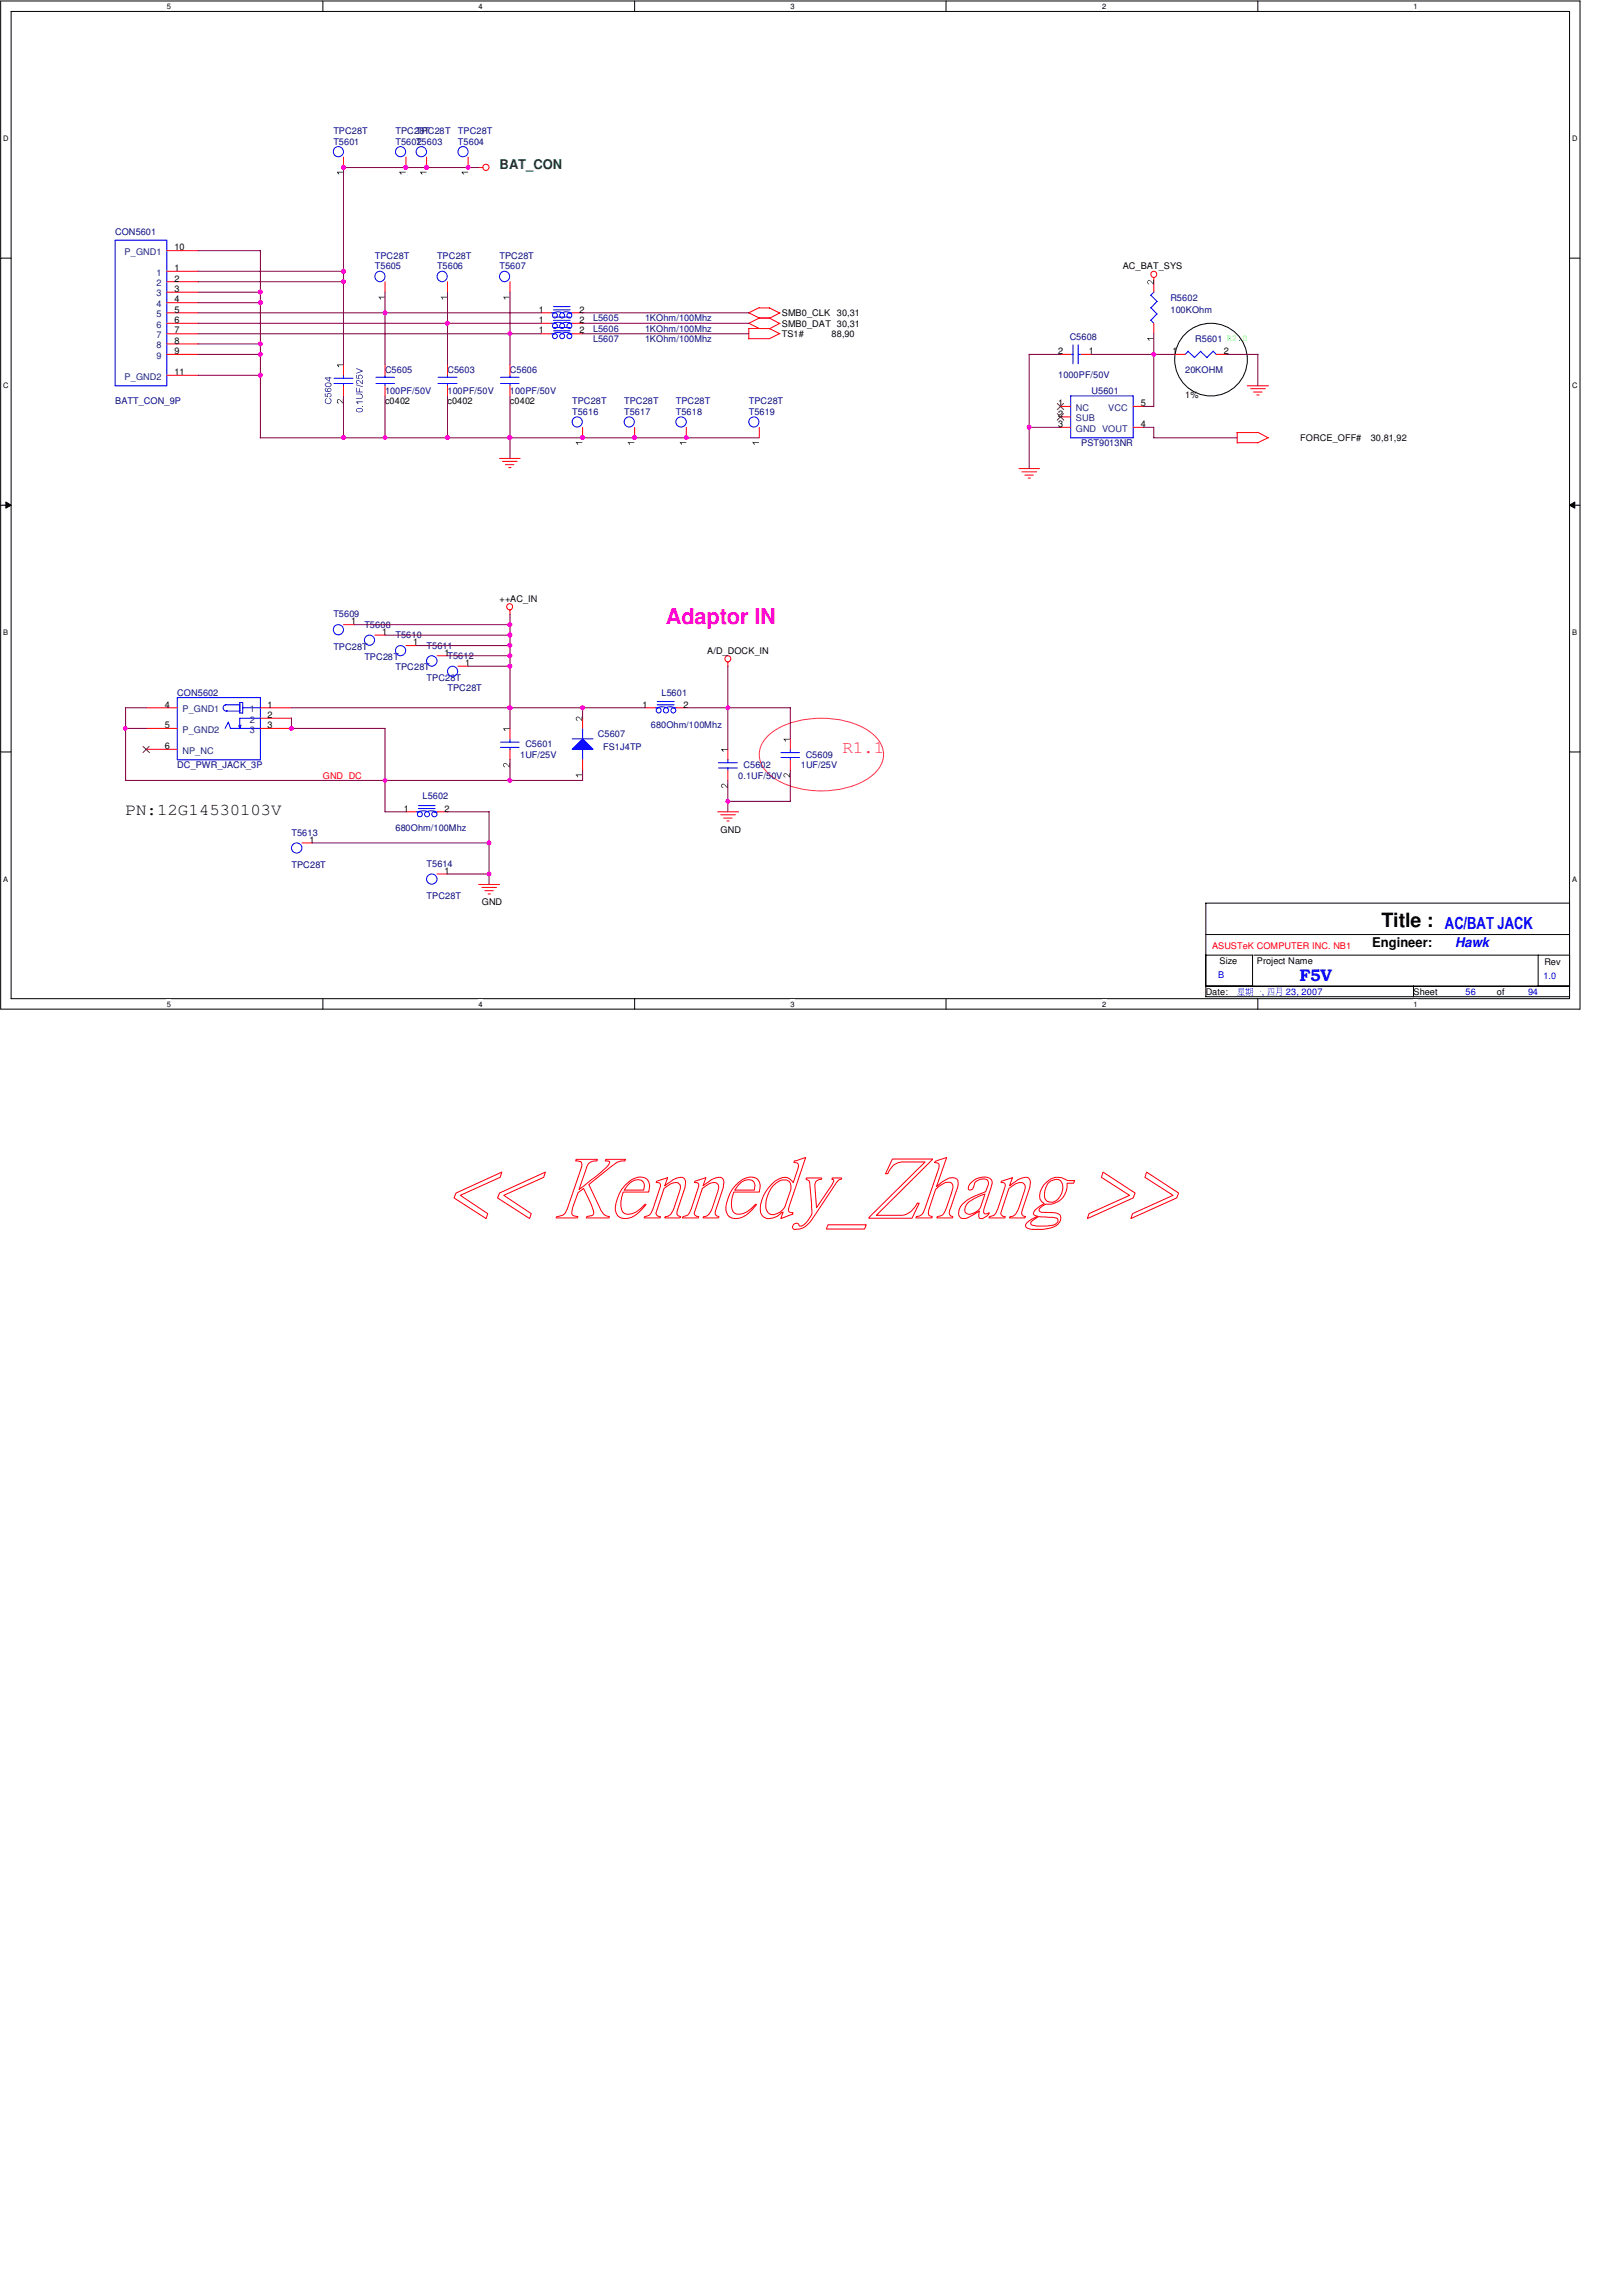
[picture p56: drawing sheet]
<svg xmlns="http://www.w3.org/2000/svg" width="210mm" height="297mm" viewBox="0 0 210 297" stroke-linecap="round" stroke-linejoin="round" font-family="sans-serif">
<defs><g id="words">
<text font-size="2.8" fill="#f0f" x="86.1" y="80.8">Adaptor IN</text>
<text font-size="2.5" x="178.8" y="119.9">Title :</text>
<text font-size="2.3" fill="#ff0080" x="109" y="97.4">R1.1</text>
<text font-size="2.2" x="16.3" y="105.4">PN:12G14530103V</text>
<g font-size="2.2" fill="#00f">
<text x="187" y="120.2">AC/BAT JACK</text>
<text x="168.1" y="126.9">F5V</text>
</g>
<text font-size="1.7" fill="#008000" x="64.6" y="21.9">BAT_CON</text>
<text font-size="1.7" x="177.6" y="122.5">Engineer:</text>
<text font-size="1.7" fill="#00f" x="188.3" y="122.5">Hawk</text>
<g font-size="1.2" fill="#000080">
<text x="43.1" y="17.4">TPC28T</text>
<text x="51.2" y="17.4">TPC28T</text>
<text x="53.8" y="17.4">TPC28T</text>
<text x="59.3" y="17.4">TPC28T</text>
<text x="43.1" y="18.7">T5601</text>
<text x="51.2" y="18.7">T5602</text>
<text x="53.8" y="18.7">T5603</text>
<text x="59.3" y="18.7">T5604</text>
<text x="14.9" y="30.4">CON5601</text>
<text x="48.5" y="34.8">T5605</text>
<text x="48.5" y="33.5">TPC28T</text>
<text x="56.6" y="34.8">T5606</text>
<text x="56.6" y="33.5">TPC28T</text>
<text x="64.6" y="34.8">T5607</text>
<text x="64.6" y="33.5">TPC28T</text>
<text x="76.8" y="41.6">L5605</text>
<text x="83.5" y="41.6">1KOhm/100Mhz</text>
<text x="151.5" y="38.9">R5602</text>
<text x="151.5" y="40.5">100KOhm</text>
<text x="76.8" y="44.3">L5607</text>
<text x="76.8" y="42.9">L5606</text>
<text x="83.5" y="44.3">1KOhm/100Mhz</text>
<text x="83.5" y="42.9">1KOhm/100Mhz</text>
<text x="138.4" y="44">C5608</text>
<text x="154.7" y="44.3">R5601 R2.0</text>
<text x="14.9" y="52.3">BATT_CON_9P</text>
<text x="49.8" y="48.3">C5605</text>
<text x="49.8" y="51">100PF/50V</text>
<text x="57.9" y="48.3">C5603</text>
<text x="57.9" y="51">100PF/50V</text>
<text x="66" y="48.3">C5606</text>
<text x="66" y="51">100PF/50V</text>
<text x="74" y="53.7">T5616</text>
<text x="74" y="52.3">TPC28T</text>
<text x="80.8" y="53.7">T5617</text>
<text x="80.8" y="52.3">TPC28T</text>
<text x="87.5" y="53.7">T5618</text>
<text x="87.5" y="52.3">TPC28T</text>
<text x="96.9" y="53.7">T5619</text>
<text x="96.9" y="52.3">TPC28T</text>
<text x="136.9" y="48.9">1000PF/50V</text>
<text x="141.3" y="51">U5601</text>
<text x="153.4" y="48.3">20KOHM</text>
<text x="139.9" y="57.7">PST9013NR</text>
<text x="43.1" y="79.9">T5609</text>
<text x="47.2" y="81.2">T5608</text>
<text x="51.2" y="82.6">T5610</text>
<text x="55.2" y="83.9">T5611</text>
<text x="43.1" y="84.1">TPC28T</text>
<text x="47.2" y="85.4">TPC28T</text>
<text x="51.2" y="86.7">TPC28T</text>
<text x="55.2" y="88.1">TPC28T</text>
<text x="57.9" y="85.3">T5612</text>
<text x="57.9" y="89.5">TPC28T</text>
<text x="22.9" y="90">CON5602</text>
<text x="77.4" y="95.3">C5607</text>
<text x="84.2" y="94.1">680Ohm/100Mhz</text>
<text x="85.6" y="90">L5601</text>
<text x="22.9" y="99.4">DC_PWR_JACK_3P</text>
<text x="67.3" y="98">1UF/25V</text>
<text x="68" y="96.7">C5601</text>
<text x="78.1" y="97">FS1J4TP</text>
<text x="95.5" y="100.8">0.1UF/50V</text>
<text x="96.2" y="99.4">C5602</text>
<text x="103.6" y="99.4">1UF/25V</text>
<text x="104.3" y="98">C5609</text>
<text x="51.2" y="107.5">680Ohm/100Mhz</text>
<text x="54.7" y="103.4">L5602</text>
<text x="37.7" y="108.2">T5613</text>
<text x="37.7" y="112.3">TPC28T</text>
<text x="55.2" y="112.1">T5614</text>
<text x="55.2" y="116.3">TPC28T</text>
</g>
<g font-size="1.2" fill="#004080">
<text x="16.1" y="33">P_GND1</text>
<text x="20.2" y="35.6">1</text>
<text x="20.2" y="37">2</text>
<text x="20.2" y="38.4">3</text>
<text x="20.2" y="39.7">4</text>
<text x="20.2" y="41">5</text>
<text x="20.2" y="42.4">6</text>
<text x="20.2" y="43.7">7</text>
<text x="20.2" y="45">8</text>
<text x="20.2" y="46.4">9</text>
<text x="16.1" y="49.1">P_GND2</text>
<text x="139.2" y="53.1">NC</text>
<text x="143.4" y="53.1">VCC</text>
<text x="139.2" y="54.5">SUB</text>
<text x="139.2" y="55.8">GND VOUT</text>
<text x="23.6" y="92.1">P_GND1</text>
<text x="23.6" y="94.8">P_GND2</text>
<text x="32.3" y="92.1">1</text>
<text x="32.3" y="93.5">2</text>
<text x="32.3" y="94.8">3</text>
<text x="23.6" y="97.5">NP_NC</text>
</g>
<g font-size="1.2">
<text x="22.6" y="35.1">1</text>
<text x="22.6" y="32.4">10</text>
<text x="145.3" y="34.8">AC_BAT_SYS</text>
<text x="22.6" y="36.4">2</text>
<text x="22.6" y="37.8">3</text>
<text x="22.6" y="39.1">4</text>
<text x="22.6" y="40.5">5</text>
<text x="22.6" y="41.8">6</text>
<text x="69.7" y="40.5">1</text>
<text x="69.7" y="41.8">1</text>
<text x="75" y="40.5">2</text>
<text x="75" y="41.8">2</text>
<text x="101.2" y="40.9">SMB0_CLK</text>
<text x="108.3" y="40.9">30,31</text>
<text x="22.6" y="43.1">7</text>
<text x="22.6" y="44.5">8</text>
<text x="22.6" y="45.8">9</text>
<text x="69.7" y="43.1">1</text>
<text x="75" y="43.1">2</text>
<text x="101.2" y="43.6">TS1#</text>
<text x="101.2" y="42.2">SMB0_DAT 30,31</text>
<text x="107.6" y="43.6">88,90</text>
<text x="136.9" y="45.8">2</text>
<text x="140.9" y="45.8">1</text>
<text x="151.7" y="45.8">1</text>
<text x="158.4" y="45.8">2</text>
<text x="22.6" y="48.5">11</text>
<text x="49.8" y="52.3">c0402</text>
<text x="57.9" y="52.3">c0402</text>
<text x="66" y="52.3">c0402</text>
<text x="136.9" y="52.6">1</text>
<text x="136.9" y="53.9">2</text>
<text x="147.6" y="52.6">5</text>
<text x="153.4" y="51.5">1%</text>
<text x="136.9" y="55.2">3</text>
<text x="147.6" y="55.2">4</text>
<text x="168.3" y="57.1">FORCE_OFF#</text>
<text x="177.4" y="57.1">30,81,92</text>
<text x="64.6" y="77.9">++AC_IN</text>
<text x="45.4" y="80.8">1</text>
<text x="49.4" y="82.1">1</text>
<text x="53.5" y="83.5">1</text>
<text x="57.5" y="84.8">1</text>
<text x="60.2" y="86.2">1</text>
<text x="91.5" y="84.6">A/D_DOCK_IN</text>
<text x="21.3" y="91.6">4</text>
<text x="21.3" y="94.2">5</text>
<text x="34.6" y="91.6">1</text>
<text x="34.6" y="92.9">2</text>
<text x="34.6" y="94.2">3</text>
<text x="83.1" y="91.6">1</text>
<text x="88.4" y="91.6">2</text>
<text x="21.3" y="96.9">6</text>
<text x="52.2" y="105">1</text>
<text x="57.5" y="105">2</text>
<text x="93.3" y="107.7">GND</text>
<text x="40" y="109.1">1</text>
<text x="57.5" y="113.1">1</text>
<text x="62.4" y="117.1">GND</text>
<text x="157.8" y="124.7">Size</text>
<text x="162.6" y="124.7">Project Name</text>
<text x="199.9" y="124.8">Rev</text>
<text x="156" y="128.7">Date:</text>
<text x="182.9" y="128.7">Sheet</text>
<text x="193.7" y="128.7">of</text>
</g>
<g font-size="1.2" fill="#f00">
<text x="41.8" y="100.8">GND_DC</text>
<text x="156.8" y="122.8">ASUSTeK COMPUTER INC. NB1</text>
</g>
<g font-size="1.2" fill="#00f">
<text x="157.6" y="126.5">B</text>
<text x="163.3" y="128.7">,</text>
<text x="166.4" y="128.7">23, 2007</text>
<text x="189.7" y="128.7">56</text>
<text x="197.7" y="128.7">94</text>
<text x="199.7" y="126.7">1.0</text>
</g>
<g font-size="1">
<text x="21.6" y="1.1">5</text>
<text x="61.9" y="1.1">4</text>
<text x="102.3" y="1.1">3</text>
<text x="142.6" y="1.1">2</text>
<text x="182.9" y="1.1">1</text>
<text x=".4" y="18.3">D</text>
<text x="203.5" y="18.3">D</text>
<text x=".4" y="50.2">C</text>
<text x="203.5" y="50.2">C</text>
<text x=".4" y="82.2">B</text>
<text x="203.5" y="82.2">B</text>
<text x=".4" y="114.1">A</text>
<text x="203.5" y="114.1">A</text>
<text x="21.6" y="130.2">5</text>
<text x="61.9" y="130.2">4</text>
<text x="102.3" y="130.2">3</text>
<text x="142.6" y="130.2">2</text>
<text x="182.9" y="130.2">1</text>
</g>
</g></defs>
<path d="M.1 .1h204.4v130.5h-204.4zM1.4 1.5h201.7v127.7h-201.7z" fill="none" stroke="#000" stroke-width=".13"/>
<g fill="#fff">
<path d="M21.6 .3h.5v1.1h-.5z"/>
<path d="M21.6 129.3h.5v1.1h-.5z"/>
</g>
<path d="M41.8 .1v1.4M41.8 129.2v1.4" fill="none" stroke="#000" stroke-width=".13"/>
<g fill="#fff">
<path d="M61.9 .3h.6v1.1h-.6z"/>
<path d="M61.9 129.3h.6v1.1h-.6z"/>
</g>
<path d="M82.1 .1v1.4M82.1 129.2v1.4" fill="none" stroke="#000" stroke-width=".13"/>
<g fill="#fff">
<path d="M102.2 .3h.6v1.1h-.6z"/>
<path d="M102.2 129.3h.6v1.1h-.6z"/>
</g>
<path d="M122.4 .1v1.4M122.4 129.2v1.4" fill="none" stroke="#000" stroke-width=".13"/>
<g fill="#fff">
<path d="M142.6 .3h.6v1.1h-.6z"/>
<path d="M142.6 129.3h.6v1.1h-.6z"/>
</g>
<path d="M162.8 .1v1.4M162.8 129.2v1.4" fill="none" stroke="#000" stroke-width=".13"/>
<g fill="#fff">
<path d="M182.9 .3h.6v1.1h-.6z"/>
<path d="M182.9 129.3h.6v1.1h-.6z"/>
<path d="M.4 17.4h.7v1.1h-.7z"/>
<path d="M203.4 17.4h.7v1.1h-.7z"/>
<path d="M.4 49.4h.7v1.1h-.7z"/>
<path d="M203.4 49.4h.7v1.1h-.7z"/>
</g>
<path d="M.1 33.4h1.3M203.1 33.4h1.4" fill="none" stroke="#000" stroke-width=".13"/>
<g fill="#fff">
<path d="M.4 81.3h.7v1.1h-.7z"/>
<path d="M203.4 81.3h.7v1.1h-.7z"/>
</g>
<path d="M.1 65.4h1.3M.8 64.9l.6 .5-.6 .3zM203.1 65.4l.7-.5v.8zM203.1 65.4h1.4" fill="none" stroke="#000" stroke-width=".13"/>
<path d="M.8 64.9l.6 .5-.6 .3zM203.1 65.4l.7-.5v.8z" fill="#000"/>
<g fill="#fff">
<path d="M.4 113.2h.7v1.1h-.7z"/>
<path d="M203.4 113.2h.7v1.1h-.7z"/>
</g>
<g fill="none" stroke="#000" stroke-width=".13">
<path d="M.1 97.3h1.3M203.1 97.3h1.4"/>
<circle cx="156.7" cy="46.5" r="4.7"/>
</g>
<path d="M99.5 95a10.9 10.9 0 0 1 8-2 9.1 9.1 0 0 1 6.1 2.6 3.1 3.1 0 0 1-.6 4.6 11.2 11.2 0 0 1-9 1.9 8.1 8.1 0 0 1-5-2.5 3.1 3.1 0 0 1 .5-4.6z" fill="none" stroke="#ff0080" stroke-width=".13"/>
<g fill="#00f">
<path d="M162.2 128.3h.9v-.1l.1 .1z"/>
<path d="M160.3 127.8l.6 .1zM160.3 128l.6 .1zM160.3 128.2h.6zM160.3 127.8v.4l.1 .1v-.4zM160.9 127.8l.1 .5v-.4zM160.4 128.3l-.3 .4 .4-.4zM160.3 128.4h.7h-.1zM160.3 128.6v.1h.7l-.1-.1zM160.6 128.3l.1 .5v-.5zM160.1 128.8v.1h1l-.1-.1z"/>
<path d="M161.3 128.1l.3 .1zM161.3 128.4h.3zM161.8 127.8l.3 .1zM161.8 128.1h.3zM161.8 128.4h.3zM161.2 128v.1l.6-.1-.1-.1zM161.3 127.8l.1 .8v-.8zM161.5 127.8l.1 .8 .1-.8zM161.2 128.5v.1h.6l-.1-.1zM161.3 128.7l-.1 .2 .3-.2zM161.5 128.7l.2 .1zM161.8 127.8v.7l-.2 .4 .2-.3zM162.1 127.8v1h-.2l.2 .1v-.1l.1-.9z"/>
<path d="M164.1 127.9h.7zM164.1 128.7h.7zM164 127.8v1h.1v-.9zM164.8 127.8v1l.1-.9zM164.3 127.9v.5l-.1 .2 .1-.2zM164.5 127.9v.6h.3v-.3l-.1 .2h-.1z"/>
<path d="M165.3 127.8h.5zM165.3 128.1h.5zM165.3 128.4h.5zM165.2 127.8l.1 .6-.2 .5 .2-.4v-.7zM165.8 127.8v.9h-.2l.1 .1 .2-.1v-.9z"/>
</g>
<path d="M156 116.8h47.1v12.1h-47.1zM156 127.6h47.1M156 123.6h6.1v4M156 120.9h47.1M162.3 123.6h40.8M182.9 127.6v1.3M199.1 123.6v4" fill="none" stroke="#000" stroke-width=".13"/>
<g fill="none" stroke="#f00" stroke-width=".13">
<path d="M61.9 21.7h.6M149.3 35.9v.6M64.6 59.3h2.7M65 59.7h1.9M161.4 49.9h2.8M161.8 50.3h1.9M162.2 50.7h1.1M162.6 51.1h.3M65.4 60.1h1.1M65.8 60.5h.3M66 78.9v.6M131.9 60.6h2.6"/>
<path d="M132.2 61h2M132.6 61.5h1.1M133.1 61.8h.2M94.2 85.6v.6M61.9 114.4h2.7M62.4 114.8h1.9M62.7 115.2h1.1M63.2 115.7h.3M92.9 105h2.7M93.3 105.4h1.9M93.6 105.8h1.1M94.1 106.2h.3"/>
<circle cx="62.9" cy="21.6" r=".4"/>
<circle cx="149.3" cy="35.5" r=".39"/>
<circle cx="65.9" cy="78.5" r=".39"/>
<circle cx="94.2" cy="85.2" r=".39"/>
</g>
<path d="M74 96.9l1.4-1.3 1.4 1.3z" fill="#00f"/>
<g fill="none" stroke="#00f" stroke-width=".13">
<path d="M14.9 31.1h6.7v18.8h-6.7zM71.6 39.7h2.2M148.9 39.8l.8 .8M149.4 37.8l-.5 .4 .8 .8-.8 .8M43.2 49.6h2.5M43.2 48.9h2.5M44.4 48.5v.4M44.4 49.6v.3M48.6 49.6h2.5M48.6 48.8h2.5M49.8 48.6v.3M49.8 49.6v.3"/>
<path d="M56.7 49.6h2.4M56.7 48.8h2.4M57.9 48.6v.3M57.9 49.6v.3M64.8 49.6h2.4M64.8 48.8h2.4M66 48.6v.3M66 49.6v.3M71.3 43.2h.5M71.3 40.5h.5M71.3 41.8h.5M71.6 42.8h2.2"/>
<path d="M71.6 42.4h2.2M71.6 40.1h2.2M71.6 41.4h2.2M71.6 41h2.2M71.7 43.1l.5-.1 .5 .1M71.7 40.4l.5-.1 .5 .1M71.7 41.8l.5-.1 .5 .1M72.8 43.1l.5-.1 .5 .1M72.8 40.4l.5-.1 .5 .1M72.8 41.8l.5-.1 .5 .1M73.6 43.2h.4M73.6 40.5h.4"/>
<path d="M73.6 41.8h.4M138.6 45.8h.3M138.6 51.2h8v5.4h-8zM138.9 44.6v2.5M139.5 44.6v2.5M139.5 45.8h.5M148.9 41.4l.4 .4M149.7 40.6l-.8 .8M153.8 45.5l.8 .8M153.8 45.4l-.4 .4M155.4 45.5l.8 .8M155.4 45.4l-.8 .9"/>
<path d="M157 45.5l.4 .4M157 45.4l-.8 .9M22.9 90.3h10.8v8h-10.8zM29.1 91.2h1.9M29.1 94.2l.4-.8 .3 .9M29.3 91.2a.39 .39 0 0 0-.4 .4 .39 .39 0 0 0 .5 .3M29.3 92h1.7M29.8 94.2h3.9M31 90.9h.4v1.3h-.4zM31.2 93.8l-.2 .4M31.4 91.6h2.3M33.7 92.9h-2.7v1.4l-.1-.4"/>
<path d="M64.8 96h2.4M64.8 96.7h2.4M66 95.6v.4M66 96.7v.3M74 96.9l1.4-1.3 1.4 1.3zM74 95.6h2.8M75.4 94.2v1.4M75.4 96.9v1.4M84.8 91.6h.4M85 91.2h2.2M85 90.8h2.2M85.2 91.5l.4-.1 .5 .1"/>
<path d="M86.2 91.5l.5-.1 .5 .1M87.1 91.6h.4M93 98.7h2.4M93 99.4h2.4M94.2 98.3v.4M94.2 99.4v.3M101 97.4h2.5M101 98h2.5M102.3 96.9v.5M102.3 98v.3M53.8 105h.5M54.1 104.6h2.2"/>
<path d="M54.1 104.2h2.2M55.2 104.9h-.6l-.4 .1M56.2 105h.4M56.3 104.9h-.7l-.3 .1"/>
<circle cx="43.8" cy="19.6" r=".66"/>
<circle cx="51.8" cy="19.6" r=".66"/>
<circle cx="54.5" cy="19.6" r=".67"/>
<circle cx="59.9" cy="19.6" r=".66"/>
<circle cx="49.2" cy="35.8" r=".66"/>
<circle cx="57.2" cy="35.8" r=".66"/>
<circle cx="65.3" cy="35.8" r=".66"/>
<circle cx="71.8" cy="42.2" r=".33"/>
<circle cx="71.8" cy="40.8" r=".33"/>
<circle cx="71.8" cy="43.5" r=".32"/>
<circle cx="72.7" cy="42.2" r=".33"/>
<circle cx="72.7" cy="40.8" r=".33"/>
<circle cx="72.7" cy="43.5" r=".32"/>
<circle cx="73.7" cy="42.2" r=".33"/>
<circle cx="73.7" cy="40.8" r=".33"/>
<circle cx="73.7" cy="43.5" r=".32"/>
<circle cx="74.7" cy="54.6" r=".66"/>
<circle cx="81.4" cy="54.6" r=".66"/>
<circle cx="88.1" cy="54.6" r=".67"/>
<circle cx="97.6" cy="54.6" r=".65"/>
<circle cx="43.8" cy="81.5" r=".66"/>
<circle cx="47.8" cy="82.8" r=".66"/>
<circle cx="51.8" cy="84.2" r=".66"/>
<circle cx="55.9" cy="85.5" r=".68"/>
<circle cx="58.6" cy="86.8" r=".66"/>
<circle cx="85.2" cy="91.9" r=".33"/>
<circle cx="86.2" cy="91.9" r=".34"/>
<circle cx="87.1" cy="91.9" r=".33"/>
<circle cx="38.4" cy="109.7" r=".67"/>
<circle cx="54.3" cy="105.3" r=".32"/>
<circle cx="55.3" cy="105.3" r=".32"/>
<circle cx="55.9" cy="113.7" r=".67"/>
<circle cx="56.2" cy="105.3" r=".33"/>
</g>
<g fill="none" stroke="#f00" stroke-width=".13">
<path d="M21.6 35.1h4.1M21.6 36.4h4.1M21.6 37.8h4.1M21.6 39.2h4.1M21.6 32.4h4.1M44.4 20.3v1.4M49.8 36.4v1.4M52.5 20.3v1.4M55.2 20.3v1.4M57.9 36.4v1.4M60.6 20.3v1.4M66 36.4v1.4"/>
<path d="M149.3 36.4v1.4M21.6 43.2h4.1M21.6 45.8h4.1M21.6 40.5h4.1M21.6 41.8h4.1M21.6 44.5h4.1M21.6 48.6h4.1M49.8 47.2v1.4M49.8 49.9v1.3M57.9 47.2v1.4M57.9 49.9v1.3M66 47.2v1.4"/>
<path d="M66 49.9v1.3M70 43.2h1.3M70 40.5h1.3M70 41.8h1.3M74 43.2h1.4M74 40.5h1.4M74 41.8h1.4M75.4 55.3v1.3M82.1 55.3v1.3M88.8 55.3v1.3M98.3 55.3v1.3M137.2 45.8h1.4"/>
<path d="M137.2 52.6h1.4M137.2 53.9h1.4M137.2 55.3h1.4M139.9 45.8h1.4M146.6 52.6h1.4M146.6 55.3h1.4M149.3 41.8v1.4M152 45.8h1.4M157.4 45.8h1.3M18.9 91.6h4M18.9 94.2h4M18.9 96.9h4"/>
<path d="M33.7 91.6h4M33.7 92.9h4M33.7 94.2h4M44.4 80.8h1.4M48.5 82.2h1.3M52.5 83.5h1.3M56.6 84.8h1.3M59.3 86.2h1.3M66 94.2v1.4M66 96.9v1.4M75.4 92.9v1.3M75.4 98.3v1.4"/>
<path d="M83.4 91.6h1.4M87.5 91.6h1.3M94.2 96.9v1.4M94.2 99.7v1.3M102.3 95.6v1.3M102.3 98.3v1.4M39.1 109.1h1.3M52.5 105h1.3M56.6 113.1h1.3M56.6 105h1.3"/>
</g>
<g fill="#000">
<path d="M43.6 22.2h.8v.1h-.6l.1 .3h-.1zM49 38.4h.8v.1h-.7l.2 .2h-.1zM51.6 22.2h.9v.1h-.6l.1 .3h-.1zM54.4 22.2h.8v.1h-.7l.1 .2v.1zM57 38.4h.9v.1h-.7l.2 .2h-.2zM59.7 22.2h.9v.1h-.7l.1 .3h-.1zM65.1 38.4h.9v.1h-.7l.1 .2h-.1zM148.5 36.3a.54 .54 0 0 1 .7 .4v-.5h.1v.6l-.2-.1a.37 .37 0 0 0-.5-.3v.2l.1 .2-.2-.2zM74.5 57.2h.9v.1h-.7l.1 .2h-.1zM81.2 57.2h.9v.1h-.7l.1 .2h-.1zM88 57.2h.8v.1h-.7l.2 .2h-.1zM97.4 57.2h.8v.1h-.7l.2 .2h-.1z"/>
<path d="M148.5 43.7h.8v.1h-.7l.2 .2-.1 .1zM65.1 94.2h.9v.1h-.7l.1 .2-.1 .1zM65.3 98.7a.63 .63 0 0 1 .6 .4v-.4h.1v.6l-.2-.1a.37 .37 0 0 0-.6-.3v.2l.2 .2-.2-.1-.1-.2zM74.6 92.8a.36 .36 0 0 1 .6 .2l.1 .1v-.4h.1v.6l-.2-.1a.36 .36 0 0 0-.6-.3v.2l.2 .2-.3-.2zM93.3 96.9h.9v.1h-.7l.1 .2zM101.4 95.6h.8v.1h-.6l.1 .2h-.1zM74.5 100.2h.9v.1h-.7l.1 .2h-.1zM93.4 101.5a.56 .56 0 0 1 .7 .3v-.4h.1v.5h-.1l-.4-.4a.19 .19 0 0 0-.3 .1 .19 .19 0 0 0 .2 .3h-.2zM101.5 100.1a.47 .47 0 0 1 .6 .3l.1 .1v-.5v.6l-.1-.1a.48 .48 0 0 0-.6-.3v.1l.1 .3-.2-.2z"/>
</g>
<path d="M136.8 52.2l.9 .8M136.8 53.5l.9 .9M137.6 52.2l-.8 .8M137.6 53.5l-.8 .9M18.5 96.6l.8 .8M19.3 96.6l-.8 .8" fill="none" stroke="#804000" stroke-width=".13"/>
<g fill="#000080">
<path d="M42.2 51.6l.1-.1a.4 .4 0 0 0 0 .7 .31 .31 0 0 0 .4-.2 .31 .31 0 0 0-.1-.4v-.1a.41 .41 0 0 1 .2 .6 .41 .41 0 0 1-.7 .1 .41 .41 0 0 1 .1-.6z"/>
<path d="M42 50.9h.1v.4h.2a.29 .29 0 0 1 .1-.4 .29 .29 0 0 1 .4 .1 .29 .29 0 0 1-.1 .4h-.1v-.1a.21 .21 0 0 0 .1-.3 .21 .21 0 0 0-.3 0 .21 .21 0 0 0 0 .3l.1 .1-.5-.1z"/>
<path d="M46.8 52.5h.1v.2h-.1z"/>
<path d="M46.1 51.9h.8v.1h-.6l.1 .3h-.1z"/>
<path d="M46.1 50.9h.5a.34 .34 0 0 1 .3 .4 .34 .34 0 0 1-.3 .3h-.5v-.1h.5a.26 .26 0 0 0 .3-.2 .26 .26 0 0 0-.3-.3h-.5z"/>
<path d="M46.1 50.2h.1v.5h.3v-.5h.1v.5h.3v.1h-.8z"/>
<path d="M46.1 49.7l.8 .3v.1l-.8-.3z"/>
<path d="M46.1 49.2a.56 .56 0 0 1 .8 .4v-.5v.6l-.4-.4a.19 .19 0 0 0-.3 .1 .19 .19 0 0 0 .2 .2v.1l-.3-.1z"/>
<path d="M46.1 48.5h.1v.4h.2a.28 .28 0 0 1 .1-.4 .28 .28 0 0 1 .4 .1 .28 .28 0 0 1-.2 .4v-.1a.2 .2 0 0 0 .1-.3 .2 .2 0 0 0-.3 0 .2 .2 0 0 0 0 .3v.1l-.4-.1z"/>
<path d="M46.1 47.6l.8 .4-.8 .3 .7-.3-.7-.3z"/>
<path d="M42.2 50.2l-.1 .1a.41 .41 0 0 0 .3 .5 .41 .41 0 0 0 .5-.4 .26 .26 0 0 0-.4-.2 .26 .26 0 0 0 0 .4 .22 .22 0 0 1-.3 0 .22 .22 0 0 1 0-.4zM42.4 50.5a.21 .21 0 0 1 .4 0 .21 .21 0 0 1-.4 0z"/>
<path d="M42.1 49.6a.29 .29 0 0 0 0 .4 .29 .29 0 0 0 .4 0h.3a.34 .34 0 0 0 0-.5 .34 .34 0 0 0-.4 0zM42.2 49.6h.5l.1 .1a.35 .35 0 0 1-.3 .3 .35 .35 0 0 1-.4-.2z"/>
<path d="M42 48.9l.6 .5h.1v-.5h.2h-.2v-.1l-.1 .1zM42.2 48.9h.4v.4z"/>
<path d="M46.1 52.9a.3 .3 0 0 0 .1 .4 .3 .3 0 0 0 .3 0 .33 .33 0 0 0 .4-.2 .5 .5 0 0 0-.8-.2zM46.2 52.9h.6l.1 .2a.42 .42 0 0 1-.7 0z"/>
</g>
<g fill="none" stroke="#f00" stroke-width=".13">
<path d="M98.3 39.8l-1.4 .7 1.4 .6-1.4 .7 1.4 .7M98.3 39.8h1.3M99.6 39.8l1.3 .7M44.4 47.2v1.4M44.4 49.9v1.3M96.9 43.8h2.7M98.2 41.1h1.4M99.6 41.1l1.3 .8M100.9 43.2l-1.3-.7h-2.7v1.4M100.9 43.1l-1.3 .7M100.9 41.8l-1.3 .7M100.9 40.5l-1.3 .7"/>
<path d="M160.1 56h2.7M160.1 56v1.3M160.1 57.3h2.7M162.8 55.9l1.3 .7M164.2 56.6l-1.4 .7"/>
</g>
<path d="M43.6 47.2h.8h-.6l.1 .3h-.1zM43.6 51.7a.56 .56 0 0 1 .8 .4v-.5v.6h-.1l-.3-.4a.19 .19 0 0 0-.3 .1 .19 .19 0 0 0 .2 .2v.1l-.3-.1z" fill="#000"/>
<g fill="none" stroke="#800040" stroke-width=".13">
<path d="M25.6 35.1h18.8M25.6 36.4h18.8M25.6 32.4h8.1M25.6 37.8h8.1M25.6 39.2h8.1M33.7 32.4v24.2M44.4 21.6v25.6M44.4 21.7h17.5M49.8 37.8v9.4M57.9 37.8v9.4M66 37.8v9.4M25.6 40.5h44.4"/>
<path d="M25.6 41.8h44.4M25.6 44.5h8.1M25.6 45.8h8.1M25.6 43.2h44.4M25.6 48.6h8.1M33.7 56.6h64.6M44.4 51.2v5.4M49.8 51.2v5.4M57.9 51.2v5.4M66 51.2v8.2M75.4 40.5h21.5M75.4 41.8h21.5"/>
<path d="M75.4 43.2h21.5M133.2 55.3h4M137.2 45.8h-4v14.8M141.3 45.8h10.7M148 55.3h1.3v1.3h10.8M148 52.6h1.3M149.3 43.2v9.4M158.7 45.8h4.1M162.8 45.8v4.1M66 79.5v14.7M16.2 91.6h2.7M16.2 94.2h2.7"/>
<path d="M16.3 91.6v9.4M37.7 92.9v1.3h12.1v10.8h2.7M37.7 91.6h45.7M45.8 80.8h20.2M49.8 82.2h16.2M53.8 83.5h12.2M57.9 84.8h8.1M60.6 86.2h5.4M66 98.3v2.7M75.4 91.6v1.3M75.4 99.6v1.4h-59.2M88.8 91.6h13.5v4"/>
<path d="M94.2 86.2v10.7M102.3 99.6v4.1h-8.1M40.4 109.1h22.9M57.9 113.1h5.4M57.9 105h5.4M63.3 105v9.4M94.2 101v4"/>
</g>
<circle cx="49.8" cy="40.5" r=".25" fill="#f0f"/>
<circle cx="49.8" cy="40.5" r=".25" fill="none" stroke="#f0f" stroke-width=".13"/>
<circle cx="66" cy="56.6" r=".26" fill="#f0f"/>
<circle cx="66" cy="56.6" r=".26" fill="none" stroke="#f0f" stroke-width=".13"/>
<circle cx="57.9" cy="56.6" r=".26" fill="#f0f"/>
<circle cx="57.9" cy="56.6" r=".26" fill="none" stroke="#f0f" stroke-width=".13"/>
<circle cx="57.9" cy="41.8" r=".26" fill="#f0f"/>
<circle cx="57.9" cy="41.8" r=".26" fill="none" stroke="#f0f" stroke-width=".13"/>
<circle cx="44.4" cy="35.1" r=".26" fill="#f0f"/>
<circle cx="44.4" cy="35.1" r=".26" fill="none" stroke="#f0f" stroke-width=".13"/>
<circle cx="66" cy="43.2" r=".26" fill="#f0f"/>
<circle cx="66" cy="43.2" r=".26" fill="none" stroke="#f0f" stroke-width=".13"/>
<circle cx="49.8" cy="56.6" r=".25" fill="#f0f"/>
<circle cx="49.8" cy="56.6" r=".25" fill="none" stroke="#f0f" stroke-width=".13"/>
<circle cx="44.4" cy="56.6" r=".26" fill="#f0f"/>
<circle cx="44.4" cy="56.6" r=".26" fill="none" stroke="#f0f" stroke-width=".13"/>
<circle cx="44.4" cy="21.7" r=".27" fill="#f0f"/>
<circle cx="44.4" cy="21.7" r=".27" fill="none" stroke="#f0f" stroke-width=".13"/>
<circle cx="55.2" cy="21.7" r=".27" fill="#f0f"/>
<circle cx="55.2" cy="21.7" r=".27" fill="none" stroke="#f0f" stroke-width=".13"/>
<circle cx="52.5" cy="21.7" r=".28" fill="#f0f"/>
<circle cx="52.5" cy="21.7" r=".28" fill="none" stroke="#f0f" stroke-width=".13"/>
<circle cx="60.6" cy="21.7" r=".26" fill="#f0f"/>
<circle cx="60.6" cy="21.7" r=".26" fill="none" stroke="#f0f" stroke-width=".13"/>
<circle cx="44.4" cy="36.5" r=".26" fill="#f0f"/>
<circle cx="44.4" cy="36.5" r=".26" fill="none" stroke="#f0f" stroke-width=".13"/>
<circle cx="33.7" cy="37.8" r=".27" fill="#f0f"/>
<circle cx="33.7" cy="37.8" r=".27" fill="none" stroke="#f0f" stroke-width=".13"/>
<circle cx="33.7" cy="39.1" r=".27" fill="#f0f"/>
<circle cx="33.7" cy="39.1" r=".27" fill="none" stroke="#f0f" stroke-width=".13"/>
<circle cx="33.7" cy="48.5" r=".27" fill="#f0f"/>
<circle cx="33.7" cy="48.5" r=".27" fill="none" stroke="#f0f" stroke-width=".13"/>
<circle cx="63.3" cy="113.1" r=".26" fill="#f0f"/>
<circle cx="63.3" cy="113.1" r=".26" fill="none" stroke="#f0f" stroke-width=".13"/>
<circle cx="63.3" cy="109.1" r=".26" fill="#f0f"/>
<circle cx="63.3" cy="109.1" r=".26" fill="none" stroke="#f0f" stroke-width=".13"/>
<circle cx="66" cy="91.6" r=".26" fill="#f0f"/>
<circle cx="66" cy="91.6" r=".26" fill="none" stroke="#f0f" stroke-width=".13"/>
<circle cx="16.2" cy="94.2" r=".25" fill="#f0f"/>
<circle cx="16.2" cy="94.2" r=".25" fill="none" stroke="#f0f" stroke-width=".13"/>
<circle cx="75.4" cy="91.6" r=".26" fill="#f0f"/>
<circle cx="75.4" cy="91.6" r=".26" fill="none" stroke="#f0f" stroke-width=".13"/>
<circle cx="66" cy="80.8" r=".26" fill="#f0f"/>
<circle cx="66" cy="80.8" r=".26" fill="none" stroke="#f0f" stroke-width=".13"/>
<circle cx="66" cy="82.1" r=".28" fill="#f0f"/>
<circle cx="66" cy="82.1" r=".28" fill="none" stroke="#f0f" stroke-width=".13"/>
<circle cx="66" cy="83.5" r=".26" fill="#f0f"/>
<circle cx="66" cy="83.5" r=".26" fill="none" stroke="#f0f" stroke-width=".13"/>
<circle cx="66" cy="84.8" r=".26" fill="#f0f"/>
<circle cx="66" cy="84.8" r=".26" fill="none" stroke="#f0f" stroke-width=".13"/>
<circle cx="66" cy="86.2" r=".26" fill="#f0f"/>
<circle cx="66" cy="86.2" r=".26" fill="none" stroke="#f0f" stroke-width=".13"/>
<circle cx="94.2" cy="91.6" r=".25" fill="#f0f"/>
<circle cx="94.2" cy="91.6" r=".25" fill="none" stroke="#f0f" stroke-width=".13"/>
<circle cx="37.7" cy="94.2" r=".26" fill="#f0f"/>
<circle cx="37.7" cy="94.2" r=".26" fill="none" stroke="#f0f" stroke-width=".13"/>
<circle cx="66" cy="91.6" r=".26" fill="#f0f"/>
<circle cx="66" cy="91.6" r=".26" fill="none" stroke="#f0f" stroke-width=".13"/>
<circle cx="66" cy="101" r=".26" fill="#f0f"/>
<circle cx="66" cy="101" r=".26" fill="none" stroke="#f0f" stroke-width=".13"/>
<circle cx="66" cy="56.6" r=".26" fill="#f0f"/>
<circle cx="66" cy="56.6" r=".26" fill="none" stroke="#f0f" stroke-width=".13"/>
<circle cx="75.4" cy="56.6" r=".26" fill="#f0f"/>
<circle cx="75.4" cy="56.6" r=".26" fill="none" stroke="#f0f" stroke-width=".13"/>
<circle cx="88.8" cy="56.6" r=".26" fill="#f0f"/>
<circle cx="88.8" cy="56.6" r=".26" fill="none" stroke="#f0f" stroke-width=".13"/>
<circle cx="49.8" cy="101" r=".25" fill="#f0f"/>
<circle cx="49.8" cy="101" r=".25" fill="none" stroke="#f0f" stroke-width=".13"/>
<circle cx="44.4" cy="35.1" r=".26" fill="#f0f"/>
<circle cx="44.4" cy="35.1" r=".26" fill="none" stroke="#f0f" stroke-width=".13"/>
<circle cx="33.7" cy="44.5" r=".26" fill="#f0f"/>
<circle cx="33.7" cy="44.5" r=".26" fill="none" stroke="#f0f" stroke-width=".13"/>
<circle cx="33.7" cy="45.8" r=".26" fill="#f0f"/>
<circle cx="33.7" cy="45.8" r=".26" fill="none" stroke="#f0f" stroke-width=".13"/>
<circle cx="55.2" cy="21.7" r=".27" fill="#f0f"/>
<circle cx="55.2" cy="21.7" r=".27" fill="none" stroke="#f0f" stroke-width=".13"/>
<circle cx="82.1" cy="56.6" r=".26" fill="#f0f"/>
<circle cx="82.1" cy="56.6" r=".26" fill="none" stroke="#f0f" stroke-width=".13"/>
<circle cx="149.3" cy="45.8" r=".26" fill="#f0f"/>
<circle cx="149.3" cy="45.8" r=".26" fill="none" stroke="#f0f" stroke-width=".13"/>
<circle cx="133.2" cy="55.3" r=".27" fill="#f0f"/>
<circle cx="133.2" cy="55.3" r=".27" fill="none" stroke="#f0f" stroke-width=".13"/>
<circle cx="94.2" cy="103.7" r=".25" fill="#f0f"/>
<circle cx="94.2" cy="103.7" r=".25" fill="none" stroke="#f0f" stroke-width=".13"/>
<g fill="none" stroke="#f00" stroke-width=".13">
<path d="M59 154.3l5.9-2.7-.2 .7-5.1 2.3 3.5 2.4-.2 .6-4.1-2.6zM64.6 154.3l6-2.7-.2 .7-5.2 2.3 3.5 2.4-.2 .6-4.1-2.6zM74.5 150h2.8v.2a1.16 1.16 0 0 0-1.4 1l-1 2.7 2-1.5a8.9 8.9 0 0 0 2-1.9v-.2l-.1-.1h-.5l.1-.2h2.5v.2a2.34 2.34 0 0 0-1.9 .8l-2.8 2.2 1.7 3.6a1.03 1.03 0 0 0 1 .6l-.1 .2h-2.9v-.2l.9-.2v-.2a5.2 5.2 0 0 0-.6-1.9l-.7-1.3-.7 .5-.8 2.3a.49 .49 0 0 0 0 .5 .49 .49 0 0 0 .5 .3h.3l-.1 .2h-2.7l.1-.2a1.37 1.37 0 0 0 1.4-1.2l1.7-5a.78 .78 0 0 0-.1-.9l-.6-.1zM80.9 153.3a2.45 2.45 0 0 1 2.6-.9 1.16 1.16 0 0 1 .5 1.4l-.1 .4h-3.3a3.3 3.3 0 0 0 0 2.6 1.06 1.06 0 0 0 1.2 .2l.6-.2 1.1-1h.1a4.5 4.5 0 0 1-2.3 1.8 1.27 1.27 0 0 1-1.7-1.4 5.6 5.6 0 0 1 1.3-2.9zM81.6 153a1.05 1.05 0 0 1 1.8 .2l-.1 .8h-2.5zM85 152.8l1.4-.4-.4 1 .7-.5a1.82 1.82 0 0 1 1.8-.5 .82 .82 0 0 1 .2 .8l-.1 .4-1 3.3v.2l.2 .2 .3 .1-.1 .2h-2l.1-.2a1.27 1.27 0 0 0 1.1-1.1l.8-2.4a.65 .65 0 0 0-.1-.8 .65 .65 0 0 0-.8-.1l-.3 .2-.9 .6-1 3.2 .3 .4h.3l-.1 .2h-2v-.2a.89 .89 0 0 0 1-.7l1.1-3.2v-.3l-.2-.2h-.4zM89.9 152.8l1.5-.4-.4 1 .7-.5a1.82 1.82 0 0 1 1.7-.5 .82 .82 0 0 1 .2 .8v.4l-1.1 3.3 .1 .2 .2 .2 .2 .1v.2h-2l.1-.2a1.27 1.27 0 0 0 1.1-1.1l.8-2.4a.65 .65 0 0 0-.2-.8 .65 .65 0 0 0-.7-.1l-.4 .2-.8 .6-1.1 3.2 .3 .4h.3v.2h-2.1l.1-.2a.89 .89 0 0 0 .9-.7l1.1-3.2v-.3l-.1-.2h-.4zM95.2 153.3a2.45 2.45 0 0 1 2.6-.9 1.16 1.16 0 0 1 .5 1.4v.4h-3.3a3.3 3.3 0 0 0-.1 2.6 1.06 1.06 0 0 0 1.2 .2l.6-.2 1.1-1h.1a4.5 4.5 0 0 1-2.3 1.8 1.27 1.27 0 0 1-1.7-1.4 5.6 5.6 0 0 1 1.3-2.9zM95.9 153a1.05 1.05 0 0 1 1.8 .2l-.1 .8h-2.5zM100.1 153.4a1.65 1.65 0 0 1 2-.6 1.2 1.2 0 0 1 .2 1.2l-.7 2.2a1.77 1.77 0 0 1-2 .9 1.2 1.2 0 0 1-.5-1.2 4.1 4.1 0 0 1 1-2.5zM102.8 150.2l1.5-.5-2.3 6.8a.42 .42 0 0 0 .6 .4v.2l-1.6 .5 .3-.8h-.1a1.71 1.71 0 0 1-2.6 .5 2.33 2.33 0 0 1 0-2.2 4.6 4.6 0 0 1 2.6-2.7 1.23 1.23 0 0 1 1.5 .6l.6-2.2-.1-.3-.5-.1zM104.4 152.4h1.9v.2a.73 .73 0 0 0-.8 .8l.2 2.9 2.1-3.2a.36 .36 0 0 0 0-.5h-.1v-.2h1.2v.2h-.3l-.4 .4-3.4 5.2a2.18 2.18 0 0 1-2.1 .8l-.1-.1a.44 .44 0 0 1 .2-.6 .44 .44 0 0 1 .6 .3 1.22 1.22 0 0 0 1.3-.9 1.48 1.48 0 0 0 .3-1.4l-.2-3.3-.2-.3-.3-.1z"/>
<path d="M107.1 158.5h5l-.2 .5h-5zM115.5 149.9h5.2l-7.3 7.3h3.4a2.57 2.57 0 0 0 1.9-1.5h.3l-1 1.9h-5.6l7.3-7.3h-3a2.04 2.04 0 0 0-1.8 1.5h-.3zM121 150.2l1.5-.5-1.3 3.8 .2-.1a3.3 3.3 0 0 1 1.9-1 .76 .76 0 0 1 .7 1.1l-1.1 3.1a.55 .55 0 0 0 .4 .8v.2h-2.1l.1-.2a1.24 1.24 0 0 0 1.2-1.1l.6-2a1.27 1.27 0 0 0 .1-1.2 .87 .87 0 0 0-1.2 .1l-.9 .7-.9 2.7a.53 .53 0 0 0 .4 .8v.2h-2.1l.1-.2a1.25 1.25 0 0 0 1.1-1.1l1.8-5.2v-.3a.45 .45 0 0 0-.6-.4zM125.2 155.7l.9-.6 1.4-.6-.5 1.5a1.66 1.66 0 0 1-1.9 1 .88 .88 0 0 1 .1-1.3zM125.6 153.1a2.24 2.24 0 0 1 2.5-.7 .7 .7 0 0 1 .2 1l-1 3.2 .1 .4h.4l.2-.1a1.2 1.2 0 0 1-1.3 .7v-.2v-.7a5.4 5.4 0 0 1-1.9 .9 .76 .76 0 0 1-.7-1.1 4 4 0 0 1 2.7-2l.8-.3a1.85 1.85 0 0 0 .3-1.3 .71 .71 0 0 0-1-.3 .89 .89 0 0 0-.9 .9 .44 .44 0 0 1-.2 .4 .44 .44 0 0 1-.5-.1v-.3zM129.6 152.8l1.4-.4-.4 1 .8-.5a1.82 1.82 0 0 1 1.7-.5 .82 .82 0 0 1 .2 .8v.4l-1.1 3.3v.2l.2 .2 .3 .1-.1 .2h-2l.1-.2a1.27 1.27 0 0 0 1.1-1.1l.8-2.4a.65 .65 0 0 0-.1-.8 .65 .65 0 0 0-.8-.1l-.3 .2-.8 .6-1.1 3.2 .3 .4h.3l-.1 .2h-2l.1-.2a.89 .89 0 0 0 .9-.7l1.1-3.2v-.3l-.1-.2h-.5zM133.5 158l.9-.6 1.8 .1 .5 .1 .2 .1a.8 .8 0 0 1-.8 .8l-.3 .1a5.1 5.1 0 0 1-2.1-.1l-.3-.2zM135 153.3a2.17 2.17 0 0 1 3.1-.6h1l-.2 .4h-.8a2.42 2.42 0 0 1-2.8 2.7l-.2 .1a.93 .93 0 0 0-.6 .7l.3 .2a4.9 4.9 0 0 1 2.1 .2l.2 .1a.98 .98 0 0 1-.4 1.5l-.4 .1a6.7 6.7 0 0 1-2.8 .3 .72 .72 0 0 1-.8-.5 2.91 2.91 0 0 1 1.6-1.1l-.5-.2-.1-.2a1.33 1.33 0 0 1 .9-1l.5-.3a1.13 1.13 0 0 1-.5-1.5zM135.6 153.1a1.41 1.41 0 0 1 1.6-.4 1.96 1.96 0 0 1-.9 2.8 .89 .89 0 0 1-1.1-1.1l.1-.8zM142.7 151.6l4.2 2.7-.3 .7-5.9 2.6 .2-.6 5.3-2.4-3.7-2.3zM148.4 151.6l4.1 2.7-.2 .7-6 2.6 .3-.6 5.2-2.4-3.6-2.3z"/>
</g>
<use href="#words"/>
</svg>
